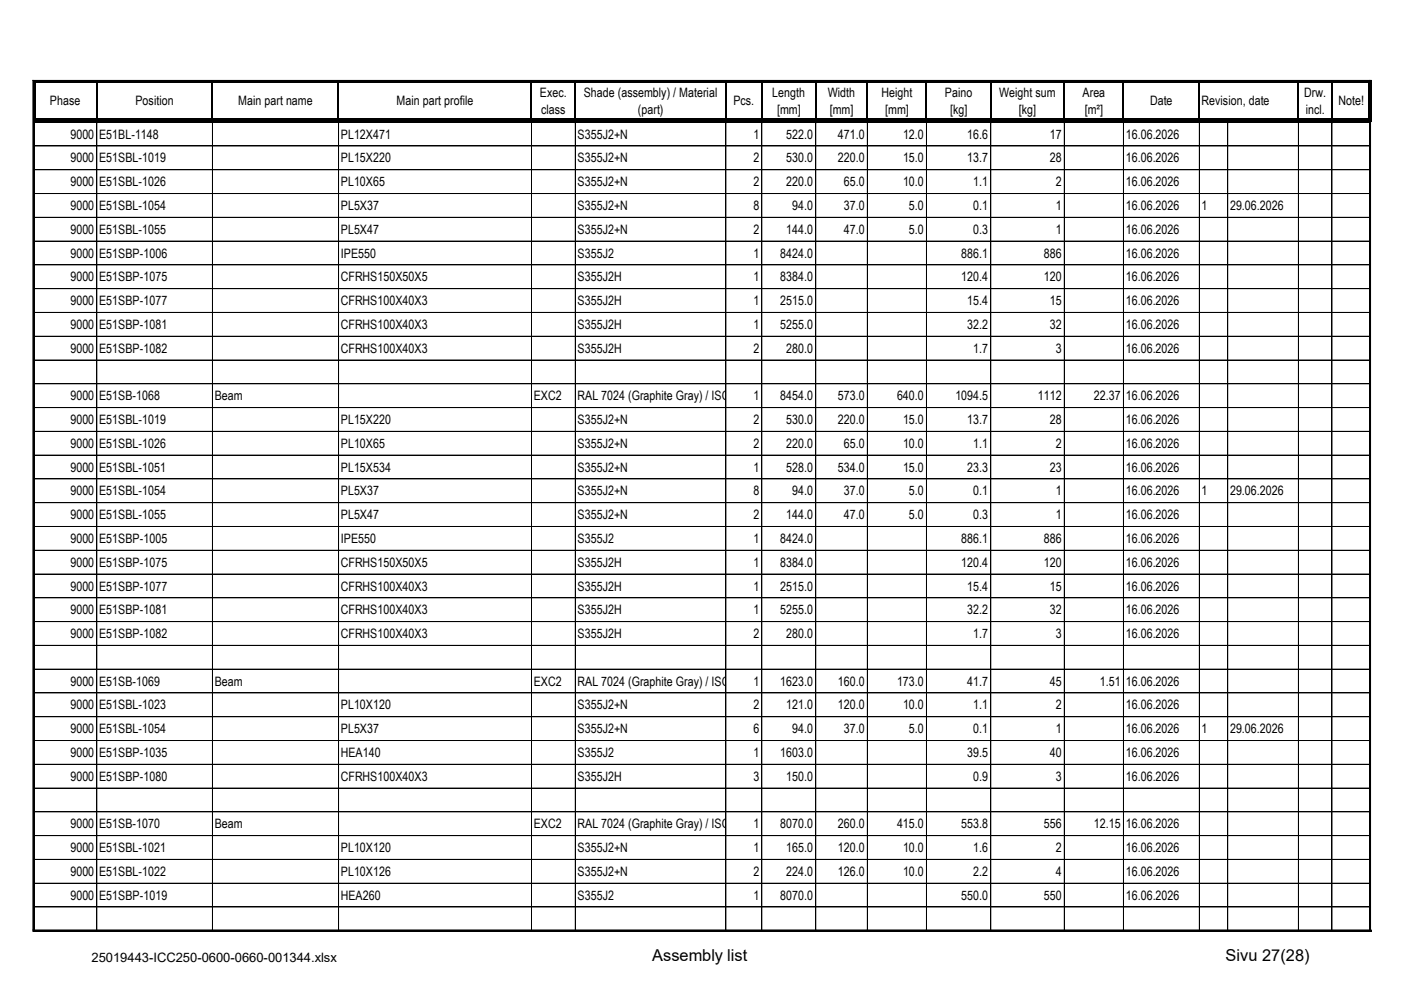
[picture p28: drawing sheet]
<svg xmlns="http://www.w3.org/2000/svg" width="297mm" height="210mm" viewBox="0 0 297 210" stroke-linecap="round" stroke-linejoin="round" font-family="sans-serif">
<defs><g id="words">
<g font-size="3.5">
<text x="138.2" y="203.6">Assembly list</text>
<text x="259.8" y="203.6">Sivu 27(28)</text>
</g>
<g font-size="2.8">
<text x="10.6" y="22.3">Phase</text>
<text x="28.7" y="22.3">Position</text>
<text x="50.5" y="22.3">Main part name</text>
<text x="84" y="22.3">Main part profile</text>
<text x="114.4" y="20.5">Exec.</text>
<text x="123.7" y="20.5">Shade (assembly) / Material</text>
<text x="155.4" y="22.3">Pcs.</text>
<text x="163.7" y="20.5">Length</text>
<text x="175.5" y="20.5">Width</text>
<text x="186.8" y="20.5">Height</text>
<text x="200.3" y="20.5">Paino</text>
<text x="211.8" y="20.5">Weight sum</text>
<text x="229.4" y="20.5">Area</text>
<text x="243.8" y="22.3">Date</text>
<text x="254.7" y="22.2">Revision, date</text>
<text x="276.4" y="20.5">Drw.</text>
<text x="283.7" y="22.3">Note!</text>
<text x="14.9" y="29.4">9000</text>
<text x="21" y="29.4">E51BL-1148</text>
<text x="72.2" y="29.4">PL12X471</text>
<text x="114.7" y="24.1">class</text>
<text x="122.4" y="29.4">S355J2+N</text>
<text x="135.2" y="24.1">(part)</text>
<text x="159.7" y="29.4">1</text>
<text x="164.7" y="24.1">[mm]</text>
<text x="166.6" y="29.4">522.0</text>
<text x="175.9" y="24.1">[mm]</text>
<text x="177.6" y="29.4">471.0</text>
<text x="187.6" y="24.1">[mm]</text>
<text x="191.4" y="29.4">12.0</text>
<text x="201.4" y="24.1">[kg]</text>
<text x="205" y="29.4">16.6</text>
<text x="215.9" y="24.1">[kg]</text>
<text x="222.5" y="29.4">17</text>
<text x="229.9" y="24.1">[m²]</text>
<text x="238.6" y="29.4">16.06.2026</text>
<text x="276.7" y="24.1">incl.</text>
<text x="14.9" y="34.4">9000</text>
<text x="21" y="34.4">E51SBL-1019</text>
<text x="72.2" y="34.4">PL15X220</text>
<text x="122.4" y="34.4">S355J2+N</text>
<text x="159.7" y="34.4">2</text>
<text x="166.6" y="34.4">530.0</text>
<text x="177.6" y="34.4">220.0</text>
<text x="191.4" y="34.4">15.0</text>
<text x="205" y="34.4">13.7</text>
<text x="222.5" y="34.4">28</text>
<text x="238.6" y="34.4">16.06.2026</text>
<text x="14.9" y="39.5">9000</text>
<text x="21" y="39.5">E51SBL-1026</text>
<text x="72.2" y="39.5">PL10X65</text>
<text x="122.4" y="39.5">S355J2+N</text>
<text x="159.7" y="39.5">2</text>
<text x="166.6" y="39.5">220.0</text>
<text x="178.9" y="39.5">65.0</text>
<text x="191.4" y="39.5">10.0</text>
<text x="206.3" y="39.5">1.1</text>
<text x="223.8" y="39.5">2</text>
<text x="238.6" y="39.5">16.06.2026</text>
<text x="14.9" y="44.5">9000</text>
<text x="21" y="44.5">E51SBL-1054</text>
<text x="72.2" y="44.5">PL5X37</text>
<text x="122.4" y="44.5">S355J2+N</text>
<text x="159.7" y="44.5">8</text>
<text x="167.9" y="44.5">94.0</text>
<text x="178.9" y="44.5">37.0</text>
<text x="192.7" y="44.5">5.0</text>
<text x="206.3" y="44.5">0.1</text>
<text x="223.8" y="44.5">1</text>
<text x="238.6" y="44.5">16.06.2026</text>
<text x="254.7" y="44.5">1</text>
<text x="260.7" y="44.5">29.06.2026</text>
<text x="14.9" y="49.5">9000</text>
<text x="21" y="49.5">E51SBL-1055</text>
<text x="72.2" y="49.5">PL5X47</text>
<text x="122.4" y="49.5">S355J2+N</text>
<text x="159.7" y="49.5">2</text>
<text x="166.6" y="49.5">144.0</text>
<text x="178.9" y="49.5">47.0</text>
<text x="192.7" y="49.5">5.0</text>
<text x="206.3" y="49.5">0.3</text>
<text x="223.8" y="49.5">1</text>
<text x="238.6" y="49.5">16.06.2026</text>
<text x="14.9" y="54.6">9000</text>
<text x="14.9" y="59.6">9000</text>
<text x="21" y="54.6">E51SBP-1006</text>
<text x="21" y="59.6">E51SBP-1075</text>
<text x="72.2" y="54.6">IPE550</text>
<text x="72.2" y="59.6">CFRHS150X50X5</text>
<text x="122.4" y="54.6">S355J2</text>
<text x="122.4" y="59.6">S355J2H</text>
<text x="159.7" y="54.6">1</text>
<text x="159.7" y="59.6">1</text>
<text x="165.4" y="54.6">8424.0</text>
<text x="165.4" y="59.6">8384.0</text>
<text x="203.7" y="54.6">886.1</text>
<text x="203.7" y="59.6">120.4</text>
<text x="221.2" y="54.6">886</text>
<text x="221.2" y="59.6">120</text>
<text x="238.6" y="54.6">16.06.2026</text>
<text x="238.6" y="59.6">16.06.2026</text>
<text x="14.9" y="64.7">9000</text>
<text x="21" y="64.7">E51SBP-1077</text>
<text x="72.2" y="64.7">CFRHS100X40X3</text>
<text x="122.4" y="64.7">S355J2H</text>
<text x="159.7" y="64.7">1</text>
<text x="165.4" y="64.7">2515.0</text>
<text x="205" y="64.7">15.4</text>
<text x="222.5" y="64.7">15</text>
<text x="238.6" y="64.7">16.06.2026</text>
<text x="14.9" y="69.7">9000</text>
<text x="21" y="69.7">E51SBP-1081</text>
<text x="72.2" y="69.7">CFRHS100X40X3</text>
<text x="122.4" y="69.7">S355J2H</text>
<text x="159.7" y="69.7">1</text>
<text x="165.4" y="69.7">5255.0</text>
<text x="205" y="69.7">32.2</text>
<text x="222.5" y="69.7">32</text>
<text x="238.6" y="69.7">16.06.2026</text>
<text x="14.9" y="74.7">9000</text>
<text x="21" y="74.7">E51SBP-1082</text>
<text x="72.2" y="74.7">CFRHS100X40X3</text>
<text x="122.4" y="74.7">S355J2H</text>
<text x="159.7" y="74.7">2</text>
<text x="166.6" y="74.7">280.0</text>
<text x="206.3" y="74.7">1.7</text>
<text x="223.8" y="74.7">3</text>
<text x="238.6" y="74.7">16.06.2026</text>
<text x="14.9" y="84.8">9000</text>
<text x="14.9" y="89.8">9000</text>
<text x="21" y="84.8">E51SB-1068</text>
<text x="21" y="89.8">E51SBL-1019</text>
<text x="45.5" y="84.8">Beam</text>
<text x="72.2" y="89.8">PL15X220</text>
<text x="113.1" y="84.8">EXC2</text>
<text x="122.4" y="84.8">RAL 7024 (Graphite Gray) / ISO12944-5</text>
<text x="122.4" y="89.8">S355J2+N</text>
<text x="159.7" y="84.8">1</text>
<text x="159.7" y="89.8">2</text>
<text x="165.4" y="84.8">8454.0</text>
<text x="166.6" y="89.8">530.0</text>
<text x="177.6" y="84.8">573.0</text>
<text x="177.6" y="89.8">220.0</text>
<text x="190.1" y="84.8">640.0</text>
<text x="191.4" y="89.8">15.0</text>
<text x="202.5" y="84.8">1094.5</text>
<text x="205" y="89.8">13.7</text>
<text x="220" y="84.8">1112</text>
<text x="222.5" y="89.8">28</text>
<text x="231.9" y="84.8">22.37</text>
<text x="238.6" y="84.8">16.06.2026</text>
<text x="238.6" y="89.8">16.06.2026</text>
<text x="14.9" y="94.9">9000</text>
<text x="21" y="94.9">E51SBL-1026</text>
<text x="72.2" y="94.9">PL10X65</text>
<text x="122.4" y="94.9">S355J2+N</text>
<text x="159.7" y="94.9">2</text>
<text x="166.6" y="94.9">220.0</text>
<text x="178.9" y="94.9">65.0</text>
<text x="191.4" y="94.9">10.0</text>
<text x="206.3" y="94.9">1.1</text>
<text x="223.8" y="94.9">2</text>
<text x="238.6" y="94.9">16.06.2026</text>
<text x="14.9" y="99.9">9000</text>
<text x="21" y="99.9">E51SBL-1051</text>
<text x="72.2" y="99.9">PL15X534</text>
<text x="122.4" y="99.9">S355J2+N</text>
<text x="159.7" y="99.9">1</text>
<text x="166.6" y="99.9">528.0</text>
<text x="177.6" y="99.9">534.0</text>
<text x="191.4" y="99.9">15.0</text>
<text x="205" y="99.9">23.3</text>
<text x="222.5" y="99.9">23</text>
<text x="238.6" y="99.9">16.06.2026</text>
<text x="14.9" y="105">9000</text>
<text x="21" y="105">E51SBL-1054</text>
<text x="72.2" y="105">PL5X37</text>
<text x="122.4" y="105">S355J2+N</text>
<text x="159.7" y="105">8</text>
<text x="167.9" y="105">94.0</text>
<text x="178.9" y="105">37.0</text>
<text x="192.7" y="105">5.0</text>
<text x="206.3" y="105">0.1</text>
<text x="223.8" y="105">1</text>
<text x="238.6" y="105">16.06.2026</text>
<text x="254.7" y="105">1</text>
<text x="260.7" y="105">29.06.2026</text>
<text x="14.9" y="110">9000</text>
<text x="21" y="110">E51SBL-1055</text>
<text x="72.2" y="110">PL5X47</text>
<text x="122.4" y="110">S355J2+N</text>
<text x="159.7" y="110">2</text>
<text x="166.6" y="110">144.0</text>
<text x="178.9" y="110">47.0</text>
<text x="192.7" y="110">5.0</text>
<text x="206.3" y="110">0.3</text>
<text x="223.8" y="110">1</text>
<text x="238.6" y="110">16.06.2026</text>
<text x="14.9" y="115">9000</text>
<text x="21" y="115">E51SBP-1005</text>
<text x="72.2" y="115">IPE550</text>
<text x="122.4" y="115">S355J2</text>
<text x="159.7" y="115">1</text>
<text x="165.4" y="115">8424.0</text>
<text x="203.7" y="115">886.1</text>
<text x="221.2" y="115">886</text>
<text x="238.6" y="115">16.06.2026</text>
<text x="14.9" y="120.1">9000</text>
<text x="14.9" y="125.1">9000</text>
<text x="21" y="120.1">E51SBP-1075</text>
<text x="21" y="125.1">E51SBP-1077</text>
<text x="72.2" y="120.1">CFRHS150X50X5</text>
<text x="72.2" y="125.1">CFRHS100X40X3</text>
<text x="122.4" y="120.1">S355J2H</text>
<text x="122.4" y="125.1">S355J2H</text>
<text x="159.7" y="120.1">1</text>
<text x="159.7" y="125.1">1</text>
<text x="165.4" y="120.1">8384.0</text>
<text x="165.4" y="125.1">2515.0</text>
<text x="203.7" y="120.1">120.4</text>
<text x="205" y="125.1">15.4</text>
<text x="221.2" y="120.1">120</text>
<text x="222.5" y="125.1">15</text>
<text x="238.6" y="120.1">16.06.2026</text>
<text x="238.6" y="125.1">16.06.2026</text>
<text x="14.9" y="130.2">9000</text>
<text x="21" y="130.2">E51SBP-1081</text>
<text x="72.2" y="130.2">CFRHS100X40X3</text>
<text x="122.4" y="130.2">S355J2H</text>
<text x="159.7" y="130.2">1</text>
<text x="165.4" y="130.2">5255.0</text>
<text x="205" y="130.2">32.2</text>
<text x="222.5" y="130.2">32</text>
<text x="238.6" y="130.2">16.06.2026</text>
<text x="14.9" y="135.2">9000</text>
<text x="21" y="135.2">E51SBP-1082</text>
<text x="72.2" y="135.2">CFRHS100X40X3</text>
<text x="122.4" y="135.2">S355J2H</text>
<text x="159.7" y="135.2">2</text>
<text x="166.6" y="135.2">280.0</text>
<text x="206.3" y="135.2">1.7</text>
<text x="223.8" y="135.2">3</text>
<text x="238.6" y="135.2">16.06.2026</text>
<text x="14.9" y="145.3">9000</text>
<text x="21" y="145.3">E51SB-1069</text>
<text x="45.5" y="145.3">Beam</text>
<text x="113.1" y="145.3">EXC2</text>
<text x="122.4" y="145.3">RAL 7024 (Graphite Gray) / ISO12944-5</text>
<text x="159.7" y="145.3">1</text>
<text x="165.4" y="145.3">1623.0</text>
<text x="177.6" y="145.3">160.0</text>
<text x="190.1" y="145.3">173.0</text>
<text x="205" y="145.3">41.7</text>
<text x="222.5" y="145.3">45</text>
<text x="233.1" y="145.3">1.51</text>
<text x="238.6" y="145.3">16.06.2026</text>
<text x="14.9" y="150.3">9000</text>
<text x="14.9" y="155.4">9000</text>
<text x="21" y="150.3">E51SBL-1023</text>
<text x="21" y="155.4">E51SBL-1054</text>
<text x="72.2" y="150.3">PL10X120</text>
<text x="72.2" y="155.4">PL5X37</text>
<text x="122.4" y="150.3">S355J2+N</text>
<text x="122.4" y="155.4">S355J2+N</text>
<text x="159.7" y="150.3">2</text>
<text x="159.7" y="155.4">6</text>
<text x="166.6" y="150.3">121.0</text>
<text x="167.9" y="155.4">94.0</text>
<text x="177.6" y="150.3">120.0</text>
<text x="178.9" y="155.4">37.0</text>
<text x="191.4" y="150.3">10.0</text>
<text x="192.7" y="155.4">5.0</text>
<text x="206.3" y="150.3">1.1</text>
<text x="206.3" y="155.4">0.1</text>
<text x="223.8" y="150.3">2</text>
<text x="223.8" y="155.4">1</text>
<text x="238.6" y="150.3">16.06.2026</text>
<text x="238.6" y="155.4">16.06.2026</text>
<text x="254.7" y="155.4">1</text>
<text x="260.7" y="155.4">29.06.2026</text>
<text x="14.9" y="160.4">9000</text>
<text x="21" y="160.4">E51SBP-1035</text>
<text x="72.2" y="160.4">HEA140</text>
<text x="122.4" y="160.4">S355J2</text>
<text x="159.7" y="160.4">1</text>
<text x="165.4" y="160.4">1603.0</text>
<text x="205" y="160.4">39.5</text>
<text x="222.5" y="160.4">40</text>
<text x="238.6" y="160.4">16.06.2026</text>
<text x="14.9" y="165.4">9000</text>
<text x="21" y="165.4">E51SBP-1080</text>
<text x="72.2" y="165.4">CFRHS100X40X3</text>
<text x="122.4" y="165.4">S355J2H</text>
<text x="159.7" y="165.4">3</text>
<text x="166.6" y="165.4">150.0</text>
<text x="206.3" y="165.4">0.9</text>
<text x="223.8" y="165.4">3</text>
<text x="238.6" y="165.4">16.06.2026</text>
<text x="14.9" y="175.5">9000</text>
<text x="21" y="175.5">E51SB-1070</text>
<text x="45.5" y="175.5">Beam</text>
<text x="113.1" y="175.5">EXC2</text>
<text x="122.4" y="175.5">RAL 7024 (Graphite Gray) / ISO12944-5</text>
<text x="159.7" y="175.5">1</text>
<text x="165.4" y="175.5">8070.0</text>
<text x="177.6" y="175.5">260.0</text>
<text x="190.1" y="175.5">415.0</text>
<text x="203.7" y="175.5">553.8</text>
<text x="221.2" y="175.5">556</text>
<text x="231.9" y="175.5">12.15</text>
<text x="238.6" y="175.5">16.06.2026</text>
<text x="14.9" y="180.5">9000</text>
<text x="14.9" y="185.6">9000</text>
<text x="21" y="180.5">E51SBL-1021</text>
<text x="21" y="185.6">E51SBL-1022</text>
<text x="72.2" y="180.5">PL10X120</text>
<text x="72.2" y="185.6">PL10X126</text>
<text x="122.4" y="180.5">S355J2+N</text>
<text x="122.4" y="185.6">S355J2+N</text>
<text x="159.7" y="180.5">1</text>
<text x="159.7" y="185.6">2</text>
<text x="166.6" y="180.5">165.0</text>
<text x="166.6" y="185.6">224.0</text>
<text x="177.6" y="180.5">120.0</text>
<text x="177.6" y="185.6">126.0</text>
<text x="191.4" y="180.5">10.0</text>
<text x="191.4" y="185.6">10.0</text>
<text x="206.3" y="180.5">1.6</text>
<text x="206.3" y="185.6">2.2</text>
<text x="223.8" y="180.5">2</text>
<text x="223.8" y="185.6">4</text>
<text x="238.6" y="180.5">16.06.2026</text>
<text x="238.6" y="185.6">16.06.2026</text>
<text x="14.9" y="190.6">9000</text>
<text x="21" y="190.6">E51SBP-1019</text>
<text x="72.2" y="190.6">HEA260</text>
<text x="122.4" y="190.6">S355J2</text>
<text x="159.7" y="190.6">1</text>
<text x="165.4" y="190.6">8070.0</text>
<text x="203.7" y="190.6">550.0</text>
<text x="221.2" y="190.6">550</text>
<text x="238.6" y="190.6">16.06.2026</text>
<text x="19.4" y="203.8">25019443-ICC250-0600-0660-001344.xlsx</text>
</g>
</g></defs>
<path d="M7.3 17.3v8.6M7.5 17.4h283.2" fill="none" stroke="#000" stroke-width=".22"/>
<g fill="none" stroke="#000" stroke-width=".34">
<path d="M7 17.2h283.6M7.1 17v180.4M20.5 17.5v7.7M45 17.5v7.7M71.7 17.5v7.7M112.6 17.5v7.7M121.9 17.5v7.7M153.8 17.5v7.7M161.4 17.5v7.7M172.9 17.5v7.7M183.8 17.5v7.7M196.3 17.5v7.7"/>
<path d="M210 17.5v7.7M225.5 17.5v7.7M238.1 17.5v7.7M254.2 17.5v7.7M275.2 17.5v7.7M282.3 17.5v7.7M290.4 17v180.4M7 197.2h283.6"/>
</g>
<g fill="#000">
<path d="M7.5 25.2h283.2v.7h-283.2z" fill-rule="evenodd"/>
<path d="M20.5 25.9v.1z" fill-rule="evenodd"/>
<path d="M45 25.9v.1z" fill-rule="evenodd"/>
<path d="M71.7 25.9l.1 .1z" fill-rule="evenodd"/>
<path d="M112.6 25.9l.1 .1z" fill-rule="evenodd"/>
<path d="M121.9 25.9v.1z" fill-rule="evenodd"/>
<path d="M153.8 25.9l.1 .1z" fill-rule="evenodd"/>
<path d="M161.4 25.9l.1 .1z" fill-rule="evenodd"/>
<path d="M172.9 25.9v.1z" fill-rule="evenodd"/>
<path d="M183.8 25.9v.1z" fill-rule="evenodd"/>
<path d="M196.3 25.9l.1 .1z" fill-rule="evenodd"/>
<path d="M210 25.9v.1z" fill-rule="evenodd"/>
<path d="M225.5 25.9l.1 .1z" fill-rule="evenodd"/>
<path d="M238.1 25.9v.1z" fill-rule="evenodd"/>
<path d="M254.2 25.9v.1z" fill-rule="evenodd"/>
<path d="M260.2 25.9v.1z" fill-rule="evenodd"/>
<path d="M275.2 25.9v.1z" fill-rule="evenodd"/>
<path d="M282.3 25.9v.1z" fill-rule="evenodd"/>
<path d="M290.1 17.5h.6v8.4h-.6z" fill-rule="evenodd"/>
<path d="M290.4 25.9l.1 .1z" fill-rule="evenodd"/>
</g>
<g fill="none" stroke="#000" stroke-width=".21">
<path d="M290.3 17v180.3M290.6 17h-283.6v180.3M7.2 30.9h283.3M7.2 36h283.3M20.5 25.9v171.3M45 25.9v171.3M71.8 25.9v171.3M112.6 25.9v171.3M121.9 25.9v171.3M153.8 25.9v171.3M161.5 25.9v171.3M172.9 25.9v171.3"/>
<path d="M183.8 25.9v171.3M196.4 25.9v171.3M210 25.9v171.3M225.6 25.9v171.3M238.1 25.9v171.3M254.2 25.9v171.3M260.2 25.9v171.3M275.2 25.9v171.3M282.3 25.9v171.3M290.5 25.9v171.3h-283.3M7.2 41h283.3M7.2 46h283.3"/>
<path d="M7.2 56.1h283.3M290.5 51.1h-283.3M7.2 61.2h283.3M7.2 66.2h283.3M7.2 71.2h283.3M290.5 76.3h-283.3M7.2 81.3h283.3M7.2 86.4h283.3M7.2 91.4h283.3M7.2 96.4h283.3M7.2 101.5h283.3M7.2 111.6h283.3"/>
<path d="M7.2 116.6h283.3M290.5 106.5h-283.3M7.2 121.6h283.3M7.2 126.7h283.3M7.2 131.7h283.3M7.2 136.7h283.3M7.2 141.8h283.3M7.2 146.8h283.3M7.2 156.9h283.3M290.5 151.9h-283.3M7.2 161.9h283.3M290.5 167h-283.3"/>
<path d="M290.5 172h-283.3M290.5 177.1h-283.3M7 197h283.6M290.5 182.1h-283.3M290.5 187.1h-283.3M290.5 192.2h-283.3"/>
</g>
<use href="#words"/>
</svg>
